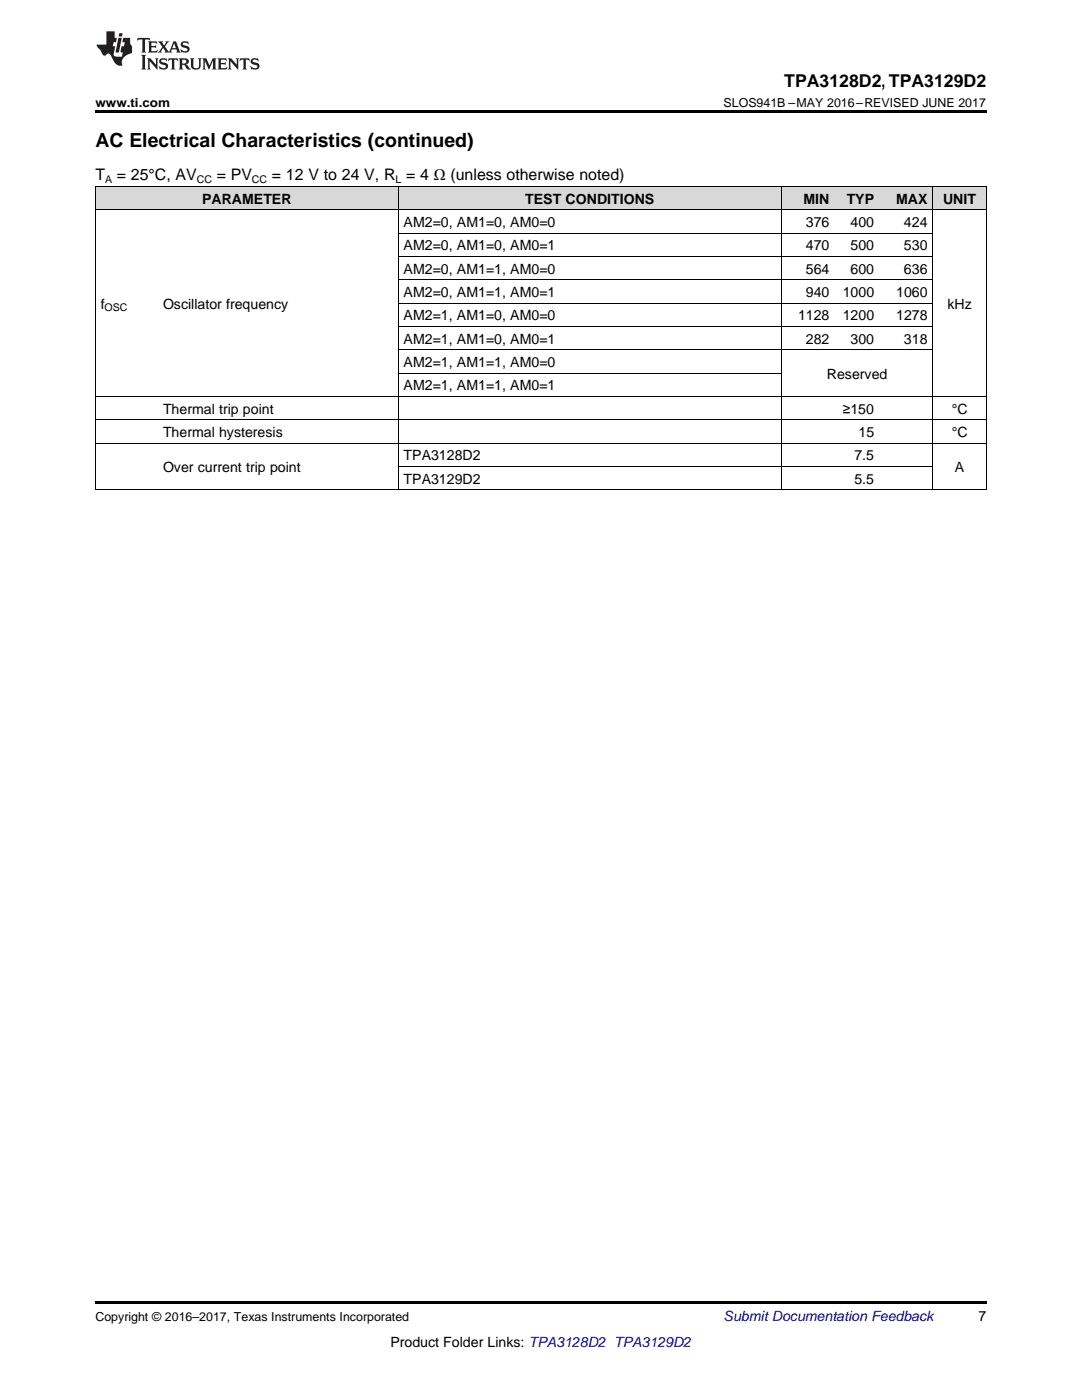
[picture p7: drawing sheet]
<svg xmlns="http://www.w3.org/2000/svg" width="216mm" height="279mm" viewBox="0 0 216 279" stroke-linecap="round" stroke-linejoin="round" font-family="sans-serif">
<defs><g id="words">
<text font-size="3.9" x="19" y="29.3">AC Electrical Characteristics (continued)</text>
<text font-size="3.5" x="156.5" y="17.3">TPA3128D2, TPA3129D2</text>
<g font-size="3.2">
<text x="19" y="36">T</text>
<text x="23.3" y="36">= 25°C, AV</text>
<text x="43.3" y="36">= PV</text>
<text x="54.3" y="36">= 12 V to 24 V, R = 4 Ω (unless otherwise noted)</text>
</g>
<g font-size="2.8">
<text x="40.3" y="40.6">PARAMETER</text>
<text x="104.8" y="40.6">TEST CONDITIONS</text>
<text x="160.3" y="40.6">MIN</text>
<text x="168.9" y="40.6">TYP</text>
<text x="178.8" y="40.6">MAX</text>
<text x="188.2" y="40.6">UNIT</text>
<text x="80.5" y="45.3">AM2=0, AM1=0, AM0=0</text>
<text x="160.8" y="45.3">376</text>
<text x="169.7" y="45.3">400</text>
<text x="180.4" y="45.3">424</text>
<text x="80.5" y="50">AM2=0, AM1=0, AM0=1</text>
<text x="160.8" y="50">470</text>
<text x="169.7" y="50">500</text>
<text x="180.4" y="50">530</text>
<text x="80.5" y="54.6">AM2=0, AM1=1, AM0=0</text>
<text x="80.5" y="59.3">AM2=0, AM1=1, AM0=1</text>
<text x="160.8" y="54.6">564</text>
<text x="160.8" y="59.3">940</text>
<text x="168.2" y="59.3">1000</text>
<text x="169.7" y="54.6">600</text>
<text x="178.8" y="59.3">1060</text>
<text x="180.4" y="54.6">636</text>
<text x="20.1" y="61.6">f</text>
<text x="32.5" y="61.6">Oscillator frequency</text>
<text x="80.5" y="63.9">AM2=1, AM1=0, AM0=0</text>
<text x="159.2" y="63.9">1128</text>
<text x="168.2" y="63.9">1200</text>
<text x="178.8" y="63.9">1278</text>
<text x="189.1" y="61.6">kHz</text>
<text x="80.5" y="68.6">AM2=1, AM1=0, AM0=1</text>
<text x="160.8" y="68.6">282</text>
<text x="169.7" y="68.6">300</text>
<text x="180.4" y="68.6">318</text>
<text x="80.5" y="73.2">AM2=1, AM1=1, AM0=0</text>
<text x="80.5" y="77.9">AM2=1, AM1=1, AM0=1</text>
<text x="165" y="75.6">Reserved</text>
<text x="32.5" y="82.5">Thermal trip point</text>
<text x="168.2" y="82.5">≥150</text>
<text x="189.9" y="82.5">°C</text>
<text x="32.5" y="87.2">Thermal hysteresis</text>
<text x="171.3" y="87.2">15</text>
<text x="189.9" y="87.2">°C</text>
<text x="32.5" y="94.2">Over current trip point</text>
<text x="80.5" y="91.9">TPA3128D2</text>
<text x="170.5" y="91.9">7.5</text>
<text x="190.5" y="94.2">A</text>
<text x="80.5" y="96.5">TPA3129D2</text>
<text x="170.5" y="96.5">5.5</text>
<text x="195.3" y="263.6">7</text>
<text x="77.9" y="268.9">Product Folder Links: TPA3128D2 TPA3129D2</text>
</g>
<text font-size="2.8" fill="#0000c8" x="144.4" y="263.6">Submit Documentation Feedback</text>
<g font-size="2.5">
<text x="19" y="21.4">www.ti.com</text>
<text x="144.4" y="21.4">SLOS941B –MAY 2016–REVISED JUNE 2017</text>
<text x="19" y="263.6">Copyright © 2016–2017, Texas Instruments Incorporated</text>
</g>
<g font-size="2.1">
<text x="21" y="36.6">A</text>
<text x="39.3" y="36.6">CC</text>
<text x="50.3" y="36.6">CC</text>
<text x="78.9" y="36.6">L</text>
<text x="20.9" y="62.2">OSC</text>
</g>
</g></defs>
<g fill="#d8d8d8">
<path d="M19 37.3h12.5v4.6h-12.5z"/>
<path d="M31.5 37.3h48v4.6h-48z"/>
<path d="M79.5 37.3h76.4v4.6h-76.4z"/>
<path d="M155.9 37.3h10.7v4.6h-10.7z"/>
<path d="M166.6 37.3h8.9v4.6h-8.9z"/>
<path d="M175.5 37.3h10.7v4.6h-10.7z"/>
<path d="M186.2 37.3h10.6v4.6h-10.6z"/>
</g>
<path d="M19 22h177.8v.5h-177.8zM19 97.8h.2zM79.4 97.8h.1zM155.8 97.8h.1zM186.1 97.8h.1zM196.7 97.8h.1zM19 259.7h177.8v.5h-177.8z" fill="#000"/>
<g fill="none" stroke="#000" stroke-width=".2">
<path d="M19 37.2h177.8v60.6M19.1 37.2v60.6M79.4 37.2v60.6M155.9 37.2v60.6M186.1 37.2v60.6M19 41.9h177.8M79.5 55.8h106.7M79.5 51.2h106.7M79.5 46.5h106.7M19 79.1h177.8M79.5 74.5h76.4M79.5 69.8h106.7"/>
<path d="M79.5 65.1h106.7M79.5 60.5h106.7M19 97.7h177.8M19 88.4h177.8M19 83.8h177.8M79.5 93.1h106.7"/>
</g>
<g fill="#231f20">
<path d="M27.5 7.6l-.1 .5 .4-.2h.6v.1v2.1l-.2 .4h1l-.3-.4v-2.1l.1-.1h.5l.5 .2-.2-.5zM29.5 8.3l.2 .3v1.5l-.2 .4h1.8l.2-.6a1.04 1.04 0 0 1-1.3 .2v-.7h.6l.3 .2v-.6l-.3 .2h-.6v-.6l.8-.1 .4 .3-.2-.5zM31.5 8.3l.9 1.1-.9 1.1h.8l-.2-.2 .5-.7 .4 .7-.2 .2h1.5l-.1-.2 .1-.4h.9l.1 .4-.2 .2h1l-.3-.3-.7-1.9h-.5l-.9 2-.8-1 .9-1h-.8l.1 .3-.3 .5-.4-.6 .2-.2zM34.7 8.6l.4 1h-.7zM36.3 8.4a.63 .63 0 0 0-.2 .7 .63 .63 0 0 0 .6 .4l.6 .2 .1 .2a.75 .75 0 0 1-.7 .4 .75 .75 0 0 1-.6-.5l.1 .7 .1-.1a1.11 1.11 0 0 0 1.5-.6 1.13 1.13 0 0 0-1.2-.8l-.1-.4a1.04 1.04 0 0 1 1.2 .2l-.2-.5-.1 .1-.5-.2zM28.2 10.9l.2 .4v2.2l-.2 .4h1l-.3-.4v-2.2l.3-.4zM29.3 11.6l.3 .4v1.5l-.3 .4h.8l-.2-.4v-1.3l1.5 1.7v-1.9l.2-.4h-.7l.2 .4v.9l-1.1-1.3zM32 11.8a.62 .62 0 0 0-.2 .7 .62 .62 0 0 0 .6 .4l.6 .1 .1 .3a.76 .76 0 0 1-.7 .3 .76 .76 0 0 1-.6-.4l.1 .7 .1-.1a1.11 1.11 0 0 0 1.5-.6 1.13 1.13 0 0 0-1.2-.8l-.1-.4a1.04 1.04 0 0 1 1.2 .2l-.2-.6-.1 .1-.5-.1zM33.7 11.6l-.2 .6a.61 .61 0 0 1 .8-.3v1.6l-.2 .4h.9l-.2-.4v-1.6a.63 .63 0 0 1 .8 .3l-.2-.6zM35.6 11.6l.3 .4v1.5l-.3 .4h1l-.2-.2v-.8l.5 .2a.76 .76 0 0 0 1.2 .7l-1-1a.58 .58 0 0 0 .6-.5 .58 .58 0 0 0-.5-.6zM36.4 11.9h.1a.45 .45 0 0 1 .5 .1 .45 .45 0 0 1 .1 .5l-.7 .2zM37.9 11.6l.2 .2a2.17 2.17 0 0 0 .3 1.9 .99 .99 0 0 0 1.6-.6v-1.1l.2-.4h-.7l.2 .2a1.92 1.92 0 0 1-.2 1.8 .6 .6 0 0 1-.9-.5v-1.1l.2-.4zM40.4 11.6l.2 .4v1.5l-.2 .4h.7l-.2-.4v-1.4l.8 1.8 .8-1.8v1.4l-.2 .4h.9l-.2-.4v-1.5l.2-.4h-.8l-.6 1.5-.6-1.5zM43.4 11.6l.2 .4v1.5l-.2 .4h1.8l.2-.6a1.04 1.04 0 0 1-1.3 .1v-.6h.5l.4 .2v-.6l-.4 .2h-.5v-.7h.8l.3 .3-.1-.6zM45.5 11.6l.2 .4v1.5l-.2 .4h.7l-.2-.4v-1.3l1.5 1.7v-1.9l.2-.4h-.7l.2 .4v.9l-1.1-1.3zM47.9 11.6l-.1 .6a.61 .61 0 0 1 .8-.3v1.6l-.3 .4h1l-.3-.4 .1-1.6a.63 .63 0 0 1 .7 .3l-.1-.6zM50.2 11.8a.62 .62 0 0 0-.2 .7 .62 .62 0 0 0 .6 .4l.6 .1 .2 .3a.76 .76 0 0 1-.8 .3 .76 .76 0 0 1-.6-.4l.1 .7 .2-.1a1.11 1.11 0 0 0 1.5-.6 1.13 1.13 0 0 0-1.3-.8l-.1-.4a1.04 1.04 0 0 1 1.2 .2l-.1-.6-.2 .1-.5-.1z"/>
<path d="M21.2 6.3v2.6h-1.9l.1 .4 .7 .9a.91 .91 0 0 0 1 .8 .56 .56 0 0 1 .5-.3 .56 .56 0 0 1 .5 .3l.4 .8a1.53 1.53 0 0 0 1.9 1.2 1.54 1.54 0 0 1 1-2.1l.9-.3v-1.4a1.52 1.52 0 0 1-.3-1.6h-1.4l-.2 .8h.5l-.2 .8h-.4l-.2 1v.2l.4 .1-.2 .8a1.93 1.93 0 0 1-1.6-.3l.3-1.8h-.5l.2-.8h.4l.2-.8h-.4v-1.3zM23.6 7.6l-.6 2.9h.7l.6-2.9zM23.8 6.6l-.1 .7h.6l.2-.7z"/>
</g>
<use href="#words"/>
</svg>
